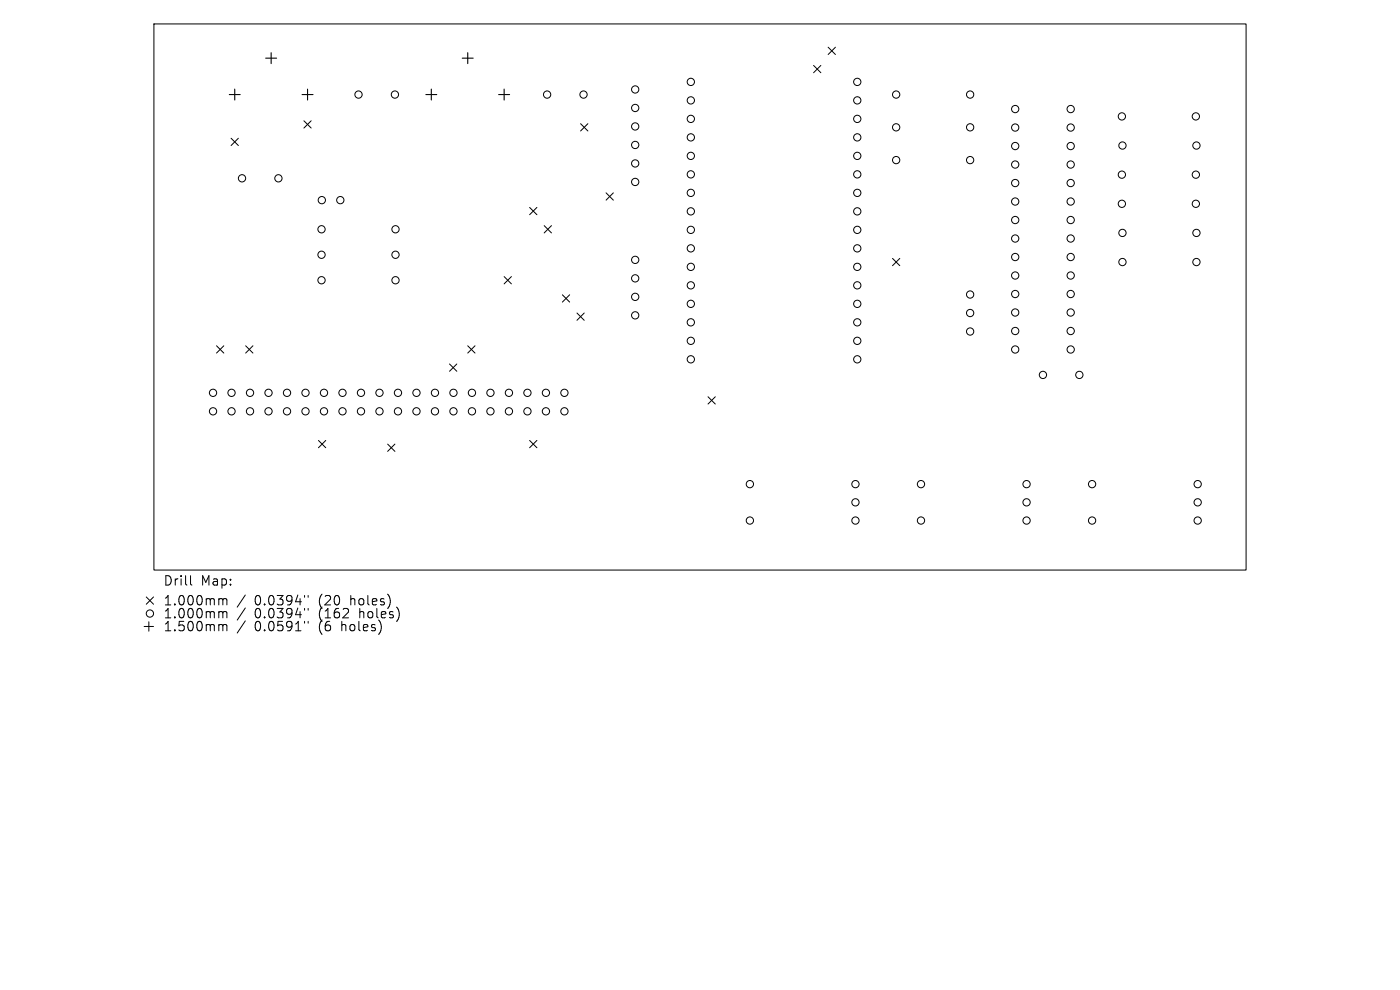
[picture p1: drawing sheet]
<svg xmlns="http://www.w3.org/2000/svg" width="297mm" height="210mm" viewBox="0 0 297 210" stroke-linecap="round" stroke-linejoin="round" font-family="sans-serif">
<defs><g id="words">
<g font-size="2.8">
<text x="34.6" y="124.5">Drill</text>
<text x="42.6" y="124.5">Map:</text>
<text x="34.6" y="128.7">1.000mm</text>
<text x="34.6" y="131.4">1.000mm</text>
<text x="54" y="128.7">0.0394&quot;</text>
<text x="54" y="131.4">0.0394&quot;</text>
<text x="67.7" y="128.7">(20</text>
<text x="67.7" y="131.4">(162</text>
<text x="74.6" y="128.7">holes)</text>
<text x="76.5" y="131.4">holes)</text>
<text x="34.6" y="134.2">1.500mm</text>
<text x="54" y="134.2">0.0591&quot;</text>
<text x="67.7" y="134.2">(6</text>
<text x="72.7" y="134.2">holes)</text>
</g>
</g></defs>
<g fill="none" stroke="#000" stroke-width=".21">
<path d="M32.7 5.1h231.7v115.8h-231.7zM172.6 13.9l1.5 1.5M174.1 13.9l-1.5 1.5M175.7 10l1.5 1.6M177.2 10l-1.5 1.6M49 29.3l1.6 1.6M50.6 29.3l-1.6 1.6M64.5 25.6l1.5 1.6M66 25.6l-1.5 1.6M123.2 26.2l1.5 1.6M124.7 26.2l-1.5 1.6M106.9 58.7l1.6 1.5"/>
<path d="M108.5 58.7l-1.6 1.5M112.4 44l1.5 1.5M113.9 44l-1.5 1.5M115.4 47.9l1.6 1.5M117 47.9l-1.6 1.5M128.6 40.9l1.5 1.6M130.1 40.9l-1.5 1.6M189.3 54.8l1.6 1.6M190.9 54.8l-1.6 1.6M45.9 73.4l1.6 1.5M47.5 73.4l-1.6 1.5M52.1 73.4l1.6 1.5"/>
<path d="M53.7 73.4l-1.6 1.5M95.4 77.2l1.5 1.6M96.9 77.2l-1.5 1.6M99.2 73.4l1.6 1.5M100.8 73.4l-1.6 1.5M119.3 62.5l1.6 1.6M120.9 62.5l-1.6 1.6M122.4 66.4l1.5 1.5M123.9 66.4l-1.5 1.5M67.6 93.4l1.5 1.6M69.1 93.4l-1.5 1.6M82.2 94.2l1.6 1.5"/>
<path d="M83.8 94.2l-1.6 1.5M112.4 93.4l1.5 1.6M113.9 93.4l-1.5 1.6M150.2 84.2l1.5 1.5M151.7 84.2l-1.5 1.5M30.6 132.9h2M31 126.6l1.6 1.6M31.6 131.9v2M32.6 126.6l-1.6 1.6M40.4 122.1v1.7l.3 .3M46.7 127h.3l.3 .3M46.7 129.7h.3l.3 .3"/>
<path d="M46.7 132.5h.3l.3 .3M47.3 127.3l.3-.3 .4 .1 .1 1.2M47.3 127.3v1M47.3 130v1.1M47.3 132.8v1M47.3 130l.3-.3 .4 .1 .1 1.3M47.3 132.8l.3-.3 .4 .1 .1 1.2M52 126.2l-1.7 2.6M52 129l-1.7 2.5M52 131.7l-1.7 2.6M64.6 126.3v.4M64.6 129.1v.3"/>
<path d="M64.6 131.8v.4M65.4 126.3v.4M65.4 129.1v.3M65.4 131.8v.4"/>
<circle cx="134.8" cy="19" r=".77"/>
<circle cx="146.6" cy="17.4" r=".77"/>
<circle cx="181.9" cy="17.4" r=".77"/>
<circle cx="51.3" cy="37.8" r=".77"/>
<circle cx="59.1" cy="37.8" r=".77"/>
<circle cx="76.1" cy="20.1" r=".77"/>
<circle cx="83.8" cy="20.1" r=".77"/>
<circle cx="116.1" cy="20.1" r=".77"/>
<circle cx="123.8" cy="20.1" r=".77"/>
<circle cx="134.8" cy="38.6" r=".77"/>
<circle cx="134.8" cy="26.8" r=".77"/>
<circle cx="134.8" cy="30.7" r=".77"/>
<circle cx="134.8" cy="34.7" r=".77"/>
<circle cx="134.8" cy="22.9" r=".77"/>
<circle cx="146.6" cy="21.3" r=".77"/>
<circle cx="146.6" cy="29.1" r=".77"/>
<circle cx="146.6" cy="33.1" r=".77"/>
<circle cx="146.6" cy="25.2" r=".77"/>
<circle cx="146.6" cy="37" r=".77"/>
<circle cx="181.9" cy="21.3" r=".77"/>
<circle cx="181.9" cy="29.1" r=".77"/>
<circle cx="181.9" cy="33.1" r=".77"/>
<circle cx="181.9" cy="37" r=".77"/>
<circle cx="181.9" cy="25.2" r=".77"/>
<circle cx="190.1" cy="34" r=".77"/>
<circle cx="190.1" cy="27" r=".77"/>
<circle cx="190.1" cy="20.1" r=".77"/>
<circle cx="205.8" cy="34" r=".77"/>
<circle cx="205.8" cy="27" r=".77"/>
<circle cx="205.8" cy="20.1" r=".77"/>
<circle cx="215.4" cy="31" r=".77"/>
<circle cx="215.4" cy="38.8" r=".77"/>
<circle cx="215.4" cy="27.1" r=".77"/>
<circle cx="215.4" cy="23.1" r=".77"/>
<circle cx="215.4" cy="34.9" r=".77"/>
<circle cx="227.1" cy="31" r=".77"/>
<circle cx="227.1" cy="27.1" r=".77"/>
<circle cx="227.1" cy="38.8" r=".77"/>
<circle cx="227.1" cy="23.1" r=".77"/>
<circle cx="227.1" cy="34.9" r=".77"/>
<circle cx="238" cy="24.7" r=".77"/>
<circle cx="238" cy="37.1" r=".77"/>
<circle cx="238.1" cy="30.9" r=".77"/>
<circle cx="253.7" cy="24.7" r=".77"/>
<circle cx="253.7" cy="37.1" r=".77"/>
<circle cx="253.8" cy="30.9" r=".77"/>
<circle cx="68.2" cy="48.6" r=".77"/>
<circle cx="68.2" cy="59.4" r=".77"/>
<circle cx="68.2" cy="54" r=".77"/>
<circle cx="68.3" cy="42.5" r=".77"/>
<circle cx="72.2" cy="42.5" r=".77"/>
<circle cx="83.9" cy="48.6" r=".77"/>
<circle cx="83.9" cy="54" r=".77"/>
<circle cx="83.9" cy="59.4" r=".77"/>
<circle cx="134.8" cy="59" r=".77"/>
<circle cx="134.8" cy="55.1" r=".77"/>
<circle cx="146.6" cy="52.7" r=".77"/>
<circle cx="146.6" cy="40.9" r=".77"/>
<circle cx="146.6" cy="44.8" r=".77"/>
<circle cx="146.6" cy="56.6" r=".77"/>
<circle cx="146.6" cy="48.8" r=".77"/>
<circle cx="181.9" cy="52.7" r=".77"/>
<circle cx="181.9" cy="40.9" r=".77"/>
<circle cx="181.9" cy="44.8" r=".77"/>
<circle cx="181.9" cy="56.6" r=".77"/>
<circle cx="181.9" cy="48.8" r=".77"/>
<circle cx="215.4" cy="54.5" r=".77"/>
<circle cx="215.4" cy="42.8" r=".77"/>
<circle cx="215.4" cy="50.6" r=".77"/>
<circle cx="215.4" cy="46.7" r=".77"/>
<circle cx="215.4" cy="58.4" r=".77"/>
<circle cx="227.1" cy="54.5" r=".77"/>
<circle cx="227.1" cy="42.8" r=".77"/>
<circle cx="227.1" cy="50.6" r=".77"/>
<circle cx="227.1" cy="46.7" r=".77"/>
<circle cx="227.1" cy="58.4" r=".77"/>
<circle cx="238" cy="43.2" r=".77"/>
<circle cx="238.1" cy="55.6" r=".77"/>
<circle cx="238.1" cy="49.4" r=".77"/>
<circle cx="253.7" cy="43.2" r=".77"/>
<circle cx="253.8" cy="55.6" r=".77"/>
<circle cx="253.8" cy="49.4" r=".77"/>
<circle cx="134.8" cy="63" r=".77"/>
<circle cx="134.8" cy="66.9" r=".77"/>
<circle cx="146.6" cy="64.5" r=".77"/>
<circle cx="146.6" cy="76.2" r=".77"/>
<circle cx="146.6" cy="72.3" r=".77"/>
<circle cx="146.6" cy="68.4" r=".77"/>
<circle cx="146.6" cy="60.5" r=".77"/>
<circle cx="181.9" cy="64.5" r=".77"/>
<circle cx="181.9" cy="76.2" r=".77"/>
<circle cx="181.9" cy="72.3" r=".77"/>
<circle cx="181.9" cy="68.4" r=".77"/>
<circle cx="181.9" cy="60.5" r=".77"/>
<circle cx="205.8" cy="62.5" r=".77"/>
<circle cx="205.8" cy="70.3" r=".77"/>
<circle cx="205.8" cy="66.4" r=".77"/>
<circle cx="215.4" cy="62.4" r=".77"/>
<circle cx="215.4" cy="74.1" r=".77"/>
<circle cx="215.4" cy="66.3" r=".77"/>
<circle cx="215.4" cy="70.2" r=".77"/>
<circle cx="221.3" cy="79.5" r=".77"/>
<circle cx="227.1" cy="62.4" r=".77"/>
<circle cx="227.1" cy="74.1" r=".77"/>
<circle cx="227.1" cy="66.3" r=".77"/>
<circle cx="227.1" cy="70.2" r=".77"/>
<circle cx="229" cy="79.5" r=".77"/>
<circle cx="45.2" cy="87.3" r=".77"/>
<circle cx="45.2" cy="83.3" r=".77"/>
<circle cx="49.1" cy="87.3" r=".77"/>
<circle cx="49.1" cy="83.3" r=".77"/>
<circle cx="53" cy="87.3" r=".77"/>
<circle cx="53" cy="83.3" r=".77"/>
<circle cx="57" cy="87.3" r=".77"/>
<circle cx="57" cy="83.3" r=".77"/>
<circle cx="60.9" cy="87.3" r=".77"/>
<circle cx="60.9" cy="83.3" r=".77"/>
<circle cx="64.8" cy="87.3" r=".77"/>
<circle cx="64.8" cy="83.3" r=".77"/>
<circle cx="68.7" cy="87.3" r=".77"/>
<circle cx="68.7" cy="83.3" r=".77"/>
<circle cx="72.7" cy="87.3" r=".77"/>
<circle cx="72.7" cy="83.3" r=".77"/>
<circle cx="76.6" cy="87.3" r=".77"/>
<circle cx="76.6" cy="83.3" r=".77"/>
<circle cx="80.5" cy="87.3" r=".77"/>
<circle cx="80.5" cy="83.3" r=".77"/>
<circle cx="84.4" cy="87.3" r=".77"/>
<circle cx="84.4" cy="83.3" r=".77"/>
<circle cx="88.4" cy="87.3" r=".77"/>
<circle cx="88.4" cy="83.3" r=".77"/>
<circle cx="92.3" cy="87.3" r=".77"/>
<circle cx="92.3" cy="83.3" r=".77"/>
<circle cx="96.2" cy="87.3" r=".77"/>
<circle cx="96.2" cy="83.3" r=".77"/>
<circle cx="100.1" cy="87.3" r=".77"/>
<circle cx="100.1" cy="83.3" r=".77"/>
<circle cx="104" cy="87.3" r=".77"/>
<circle cx="104" cy="83.3" r=".77"/>
<circle cx="108" cy="87.3" r=".77"/>
<circle cx="108" cy="83.3" r=".77"/>
<circle cx="111.9" cy="87.3" r=".77"/>
<circle cx="111.9" cy="83.3" r=".77"/>
<circle cx="115.8" cy="87.3" r=".77"/>
<circle cx="115.8" cy="83.3" r=".77"/>
<circle cx="119.7" cy="87.3" r=".77"/>
<circle cx="119.7" cy="83.3" r=".77"/>
<circle cx="159.1" cy="110.4" r=".77"/>
<circle cx="159.1" cy="102.7" r=".77"/>
<circle cx="181.5" cy="110.4" r=".77"/>
<circle cx="181.5" cy="106.6" r=".77"/>
<circle cx="181.5" cy="102.7" r=".77"/>
<circle cx="195.4" cy="110.4" r=".77"/>
<circle cx="195.4" cy="102.7" r=".77"/>
<circle cx="217.8" cy="110.4" r=".77"/>
<circle cx="217.8" cy="106.6" r=".77"/>
<circle cx="217.8" cy="102.7" r=".77"/>
<circle cx="231.7" cy="110.4" r=".77"/>
<circle cx="231.7" cy="102.7" r=".77"/>
<circle cx="254.1" cy="110.4" r=".77"/>
<circle cx="254.1" cy="106.6" r=".77"/>
<circle cx="254.1" cy="102.7" r=".77"/>
<circle cx="31.8" cy="130.1" r=".77"/>
</g>
<path d="M49.8 18.9v2.3M56.4 12.3h2.3M57.5 11.2v2.3M65.2 18.9v2.3M91.5 18.9v2.3M98.1 12.3h2.3M99.2 11.2v2.3M106.9 18.9v2.3M48.6 20.1h2.4M64.1 20.1h2.3M90.3 20.1h2.4M105.8 20.1h2.3" fill="none" stroke="#000" stroke-width=".23"/>
<use href="#words"/>
</svg>
